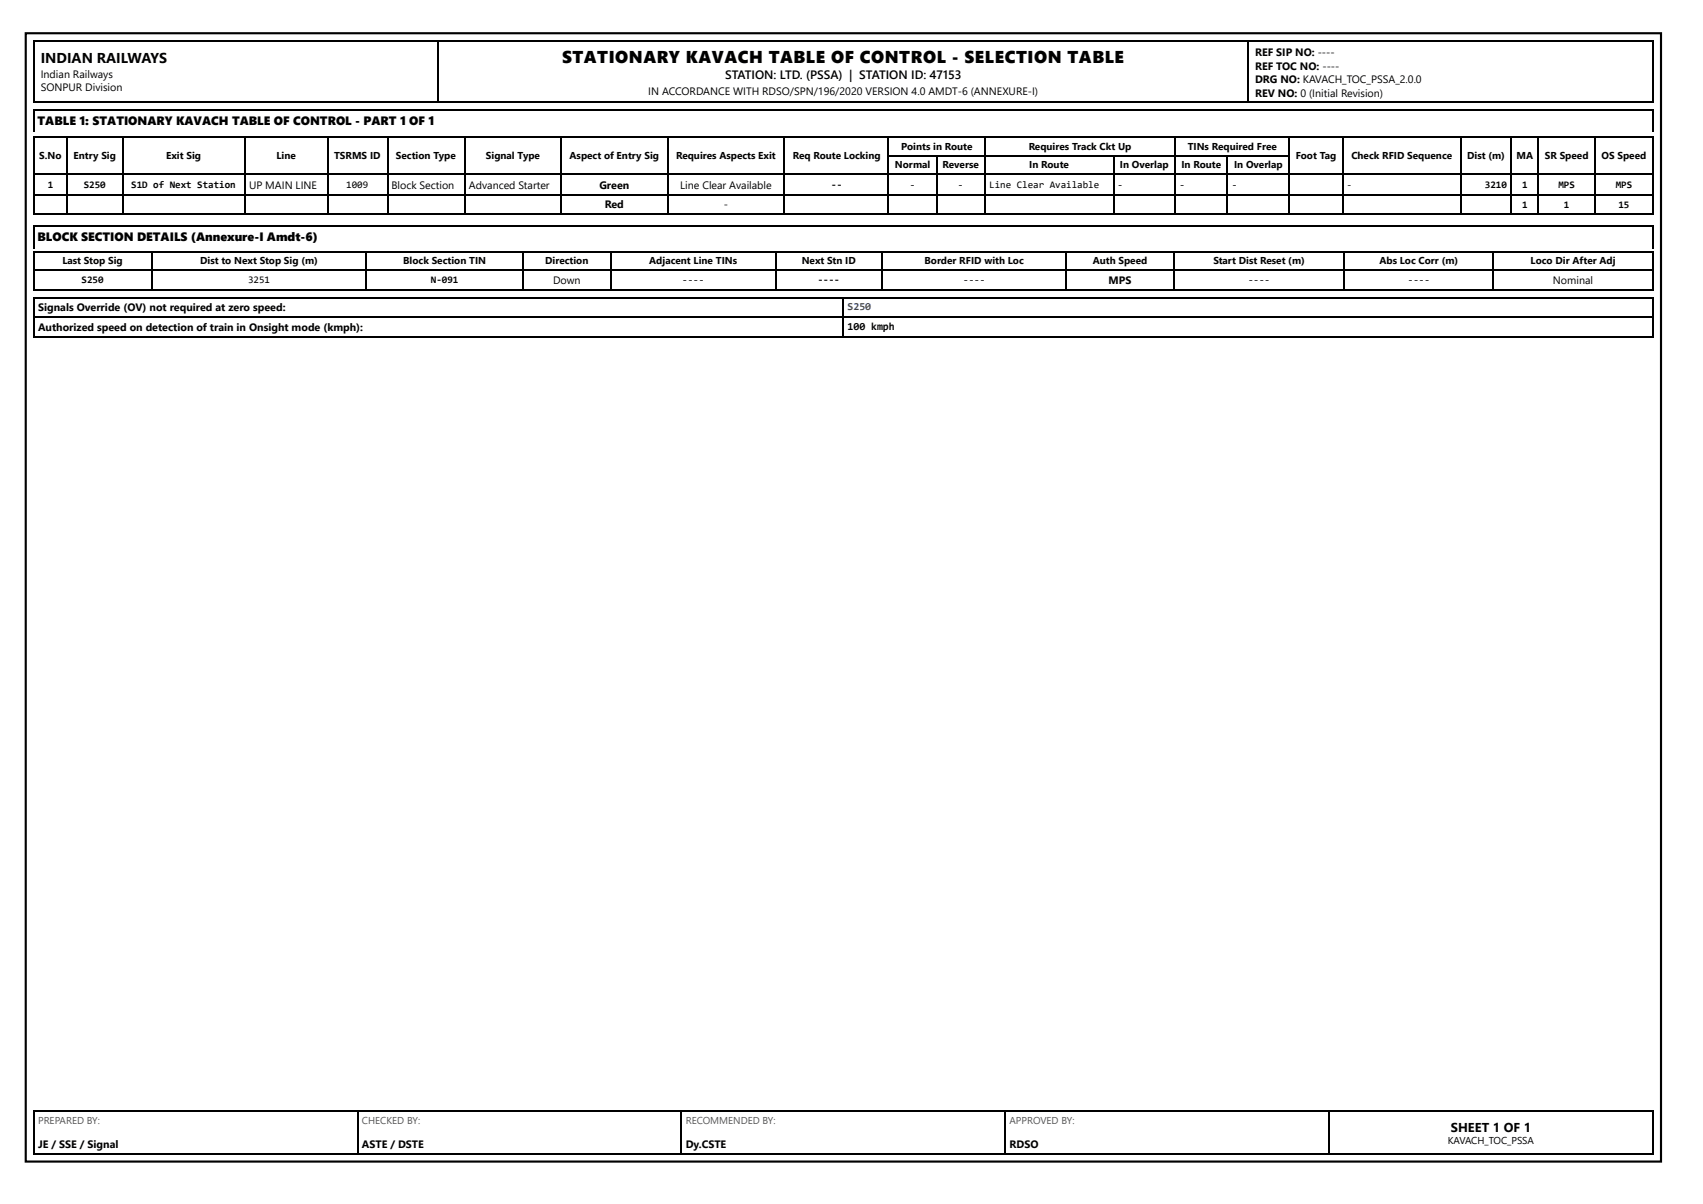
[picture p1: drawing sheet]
<svg xmlns="http://www.w3.org/2000/svg" width="420mm" height="297mm" viewBox="0 0 420 297" stroke-linecap="round" stroke-linejoin="round" font-family="sans-serif">
<defs><g id="words">
<text font-size="4.2" x="138.7" y="15.6">STATIONARY KAVACH TABLE OF CONTROL - SELECTION TABLE</text>
<text font-size="3.5" x="10.1" y="15.6">INDIAN RAILWAYS</text>
<text font-size="3.2" x="358" y="279.1">SHEET 1 OF 1</text>
<g font-size="3">
<text x="178.9" y="19.6">STATION: LTD. (PSSA) | STATION ID: 47153</text>
<text x="9.3" y="31">TABLE 1: STATIONARY KAVACH TABLE OF CONTROL - PART 1 OF 1</text>
<text x="9.3" y="59.5">BLOCK SECTION DETAILS (Annexure-I Amdt-6)</text>
</g>
<g font-size="2.6">
<text x="309.7" y="13.8">REF SIP NO: ----</text>
<text x="309.7" y="17.2">REF TOC NO: ----</text>
<text x="10.1" y="19.3">Indian Railways</text>
<text x="10.1" y="22.5">SONPUR Division</text>
<text x="160" y="23.5">IN ACCORDANCE WITH RDSO/SPN/196/2020 VERSION 4.0 AMDT-6 (ANNEXURE-I)</text>
<text x="309.7" y="20.4">DRG NO: KAVACH_TOC_PSSA_2.0.0</text>
<text x="309.7" y="23.8">REV NO: 0 (Initial Revision)</text>
<text x="61.4" y="46.6">UP MAIN LINE</text>
<text x="96.6" y="46.6">Block Section</text>
<text x="115.7" y="46.6">Advanced Starter</text>
<text x="147.9" y="46.6">Green</text>
<text x="167.8" y="46.6">Line Clear Available</text>
<text x="149.2" y="51.3">Red</text>
<text x="178.6" y="51.3">-</text>
<text x="136.5" y="70.1">Down</text>
<text x="273.5" y="70.1">MPS</text>
<text x="383.2" y="70.1">Nominal</text>
<text x="9.4" y="76.7">Signals Override (OV) not required at zero speed:</text>
<text x="9.4" y="81.8">Authorized speed on detection of train in Onsight mode (kmph):</text>
<text x="209.1" y="81.5">100 kmph</text>
<text x="9.4" y="283.1">JE / SSE / Signal</text>
<text x="89.3" y="283.1">ASTE / DSTE</text>
<text x="169.2" y="283.1">Dy.CSTE</text>
<text x="249.1" y="283.1">RDSO</text>
</g>
<text font-size="2.6" fill="#1e3a8a" x="209.1" y="76.5">S250</text>
<g font-size="2.5">
<text x="9.7" y="39.2">S.No</text>
<text x="18.2" y="39.2">Entry Sig</text>
<text x="41" y="39.2">Exit Sig</text>
<text x="68.2" y="39.2">Line</text>
<text x="82.4" y="39.2">TSRMS ID</text>
<text x="97.7" y="39.2">Section Type</text>
<text x="119.9" y="39.2">Signal Type</text>
<text x="140.5" y="39.2">Aspect of Entry Sig</text>
<text x="166.8" y="39.2">Requires Aspects Exit</text>
<text x="195.6" y="39.2">Req Route Locking</text>
<text x="220.8" y="41.5">Normal</text>
<text x="222.4" y="37">Points in Route</text>
<text x="232.6" y="41.5">Reverse</text>
<text x="253.8" y="37">Requires Track Ckt Up</text>
<text x="254" y="41.5">In Route</text>
<text x="276.3" y="41.5">In Overlap</text>
<text x="291.5" y="41.5">In Route</text>
<text x="293.1" y="37">TINs Required Free</text>
<text x="304.5" y="41.5">In Overlap</text>
<text x="319.7" y="39.2">Foot Tag</text>
<text x="333.4" y="39.2">Check RFID Sequence</text>
<text x="362" y="39.2">Dist (m)</text>
<text x="374.2" y="39.2">MA</text>
<text x="381.2" y="39.2">SR Speed</text>
<text x="395.2" y="39.2">OS Speed</text>
<text x="11.8" y="46.3">1</text>
<text x="20.7" y="46.3">S250</text>
<text x="32.4" y="46.3">S1D of Next Station</text>
<text x="85.5" y="46.3">1009</text>
<text x="205.1" y="46.3">--</text>
<text x="224.5" y="46.3">-</text>
<text x="236.4" y="46.3">-</text>
<text x="244.1" y="46.3">Line Clear Available</text>
<text x="275.7" y="46.3">-</text>
<text x="291" y="46.3">-</text>
<text x="303.9" y="46.3">-</text>
<text x="366.4" y="46.3">3210</text>
<text x="375.5" y="46.3">1</text>
<text x="384.5" y="46.3">MPS</text>
<text x="398.7" y="46.3">MPS</text>
<text x="375.5" y="51.3">1</text>
<text x="385.9" y="51.3">1</text>
<text x="399.3" y="51.3">15</text>
<text x="15.4" y="65.1">Last Stop Sig</text>
<text x="49.4" y="65.1">Dist to Next Stop Sig (m)</text>
<text x="99.5" y="65.1">Block Section TIN</text>
<text x="134.5" y="65.1">Direction</text>
<text x="160.2" y="65.1">Adjacent Line TINs</text>
<text x="197.8" y="65.1">Next Stn ID</text>
<text x="228.1" y="65.1">Border RFID with Loc</text>
<text x="269.6" y="65.1">Auth Speed</text>
<text x="299.4" y="65.1">Start Dist Reset (m)</text>
<text x="340.4" y="65.1">Abs Loc Corr (m)</text>
<text x="377.7" y="65.1">Loco Dir After Adj</text>
<text x="20.1" y="69.8">S250</text>
<text x="61.2" y="69.8">3251</text>
<text x="106.3" y="69.8">N-091</text>
<text x="168.3" y="69.8">----</text>
<text x="201.8" y="69.8">----</text>
<text x="237.7" y="69.8">----</text>
<text x="308" y="69.8">----</text>
<text x="347.4" y="69.8">----</text>
<text x="357.2" y="282.3">KAVACH_TOC_PSSA</text>
</g>
<g font-size="2.5" fill="#555">
<text x="9.4" y="277.3">PREPARED BY:</text>
<text x="89.3" y="277.3">CHECKED BY:</text>
<text x="169.2" y="277.3">RECOMMENDED BY:</text>
<text x="249.1" y="277.3">APPROVED BY:</text>
</g>
<text font-size="2.3" x="332.3" y="46.3">-</text>
</g></defs>
<path d="M6.3 8.2h403.5v278.3h-403.5z" fill="none" stroke="#000" stroke-width=".53"/>
<path d="M8.2 10.2h399.8M8.3 10.1v15.3M108.1 10.1v15.3M307.8 10.1v15.3M407.9 10.1v15.3M8.2 25.3h399.8" fill="none" stroke="#000" stroke-width=".26"/>
<path d="M8.2 27h399.8v5.5h-399.8z" fill="#fff"/>
<path d="M8.2 27.1h399.8M8.3 27v5.5M407.9 27v5.5" fill="none" stroke="#000" stroke-width=".26"/>
<g fill="#fff">
<path d="M8.5 33.9h8.2v9.2h-8.2z"/>
<path d="M16.7 33.9h13.5v9.2h-13.5z"/>
<path d="M30.2 33.9h30.1v9.2h-30.1z"/>
<path d="M60.3 33.9h20.4v9.2h-20.4z"/>
<path d="M80.7 33.9h14.8v9.2h-14.8z"/>
<path d="M95.5 33.9h19.1v9.2h-19.1z"/>
<path d="M114.6 33.9h23.8v9.2h-23.8z"/>
<path d="M138.4 33.9h26.2v9.2h-26.2z"/>
<path d="M164.6 33.9h29.1v9.2h-29.1z"/>
<path d="M193.7 33.9h25.6v9.2h-25.6z"/>
<path d="M219.3 33.9h23.9v4.5h-23.9z"/>
<path d="M243.2 33.9h46.8v4.5h-46.8z"/>
<path d="M290 33.9h28v4.5h-28z"/>
<path d="M318 33.9h13.3v9.2h-13.3z"/>
<path d="M331.3 33.9h29.1v9.2h-29.1z"/>
<path d="M360.4 33.9h12.4v9.2h-12.4z"/>
<path d="M372.8 33.9h6.9v9.2h-6.9z"/>
<path d="M379.7 33.9h13.7v9.2h-13.7z"/>
<path d="M393.4 33.9h14.3v9.2h-14.3z"/>
<path d="M219.3 38.4h11.7v4.7h-11.7z"/>
<path d="M231 38.4h12.2v4.7h-12.2z"/>
<path d="M243.2 38.4h31.4v4.7h-31.4z"/>
<path d="M274.6 38.4h15.4v4.7h-15.4z"/>
<path d="M290 38.4h12.9v4.7h-12.9z"/>
<path d="M302.9 38.4h15.1v4.7h-15.1z"/>
</g>
<g fill="none" stroke="#000" stroke-width=".26">
<path d="M8.2 33.7h399.8M8.3 33.6v19.3M16.5 33.6v19.3M30.3 33.6v19.3M60.5 33.6v19.3M80.8 33.6v19.3M95.6 33.6v19.3M114.7 33.6v19.3M138.5 33.6v19.3M164.7 33.6v19.3M193.5 33.6v19.3M219.2 33.6v19.3"/>
<path d="M219.3 38.5h99M231.1 38.6v14.3M243 33.6v19.3M274.8 38.6v14.3M289.9 33.6v19.3M302.8 38.6v14.3M318.2 33.6v19.3M331.4 33.6v19.3M360.5 33.6v19.3M372.9 33.6v19.3M379.5 33.6v19.3M393.6 33.6v19.3"/>
<path d="M407.9 33.6v19.3M8.2 43h399.8M8.2 48h399.8M8.2 52.8h399.8"/>
</g>
<path d="M8.2 55.6h399.8v5.8h-399.8z" fill="#fff"/>
<path d="M8.2 55.7h399.8M8.3 55.6v5.8M407.9 55.6v5.8" fill="none" stroke="#000" stroke-width=".26"/>
<g fill="#fff">
<path d="M8.5 61.9h28.8v4.8h-28.8z"/>
<path d="M37.3 61.9h53.2v4.8h-53.2z"/>
<path d="M90.5 61.9h38.4v4.8h-38.4z"/>
<path d="M128.9 61.9h21.9v4.8h-21.9z"/>
<path d="M150.8 61.9h40.5v4.8h-40.5z"/>
<path d="M191.3 61.9h26.5v4.8h-26.5z"/>
<path d="M217.8 61.9h45.2v4.8h-45.2z"/>
<path d="M263 61.9h26.7v4.8h-26.7z"/>
<path d="M289.7 61.9h42.1v4.8h-42.1z"/>
<path d="M331.8 61.9h36.8v4.8h-36.8z"/>
<path d="M368.6 61.9h39.1v4.8h-39.1z"/>
</g>
<g fill="none" stroke="#000" stroke-width=".26">
<path d="M8.2 62h399.8M8.2 66.5h399.8M8.2 71.6h399.8M8.3 61.9v9.8M37.4 61.9v9.8M90.4 61.9v9.8M129 61.9v9.8M150.7 61.9v9.8M191.4 61.9v9.8M217.6 61.9v9.8M263.1 61.9v9.8M289.6 61.9v9.8"/>
<path d="M331.7 61.9v9.8M368.4 61.9v9.8M407.9 61.9v9.8"/>
</g>
<g fill="#fff">
<path d="M8.5 73.3h199.5v5h-199.5z"/>
<path d="M8.5 78.3h199.5v4.8h-199.5z"/>
</g>
<g fill="none" stroke="#000" stroke-width=".26">
<path d="M8.2 73.4h399.8M8.2 78.2h399.8M8.3 73.3v10M208.1 73.3v10M407.9 73.3v10M8.2 83.2h399.8M8.2 274h399.8M8.3 273.8v10.9M88.2 273.8v10.9M168.1 273.8v10.9M248 273.8v10.9M328 273.8v10.9"/>
<path d="M407.9 273.8v10.9M8.2 284.6h399.8"/>
</g>
<use href="#words"/>
</svg>
